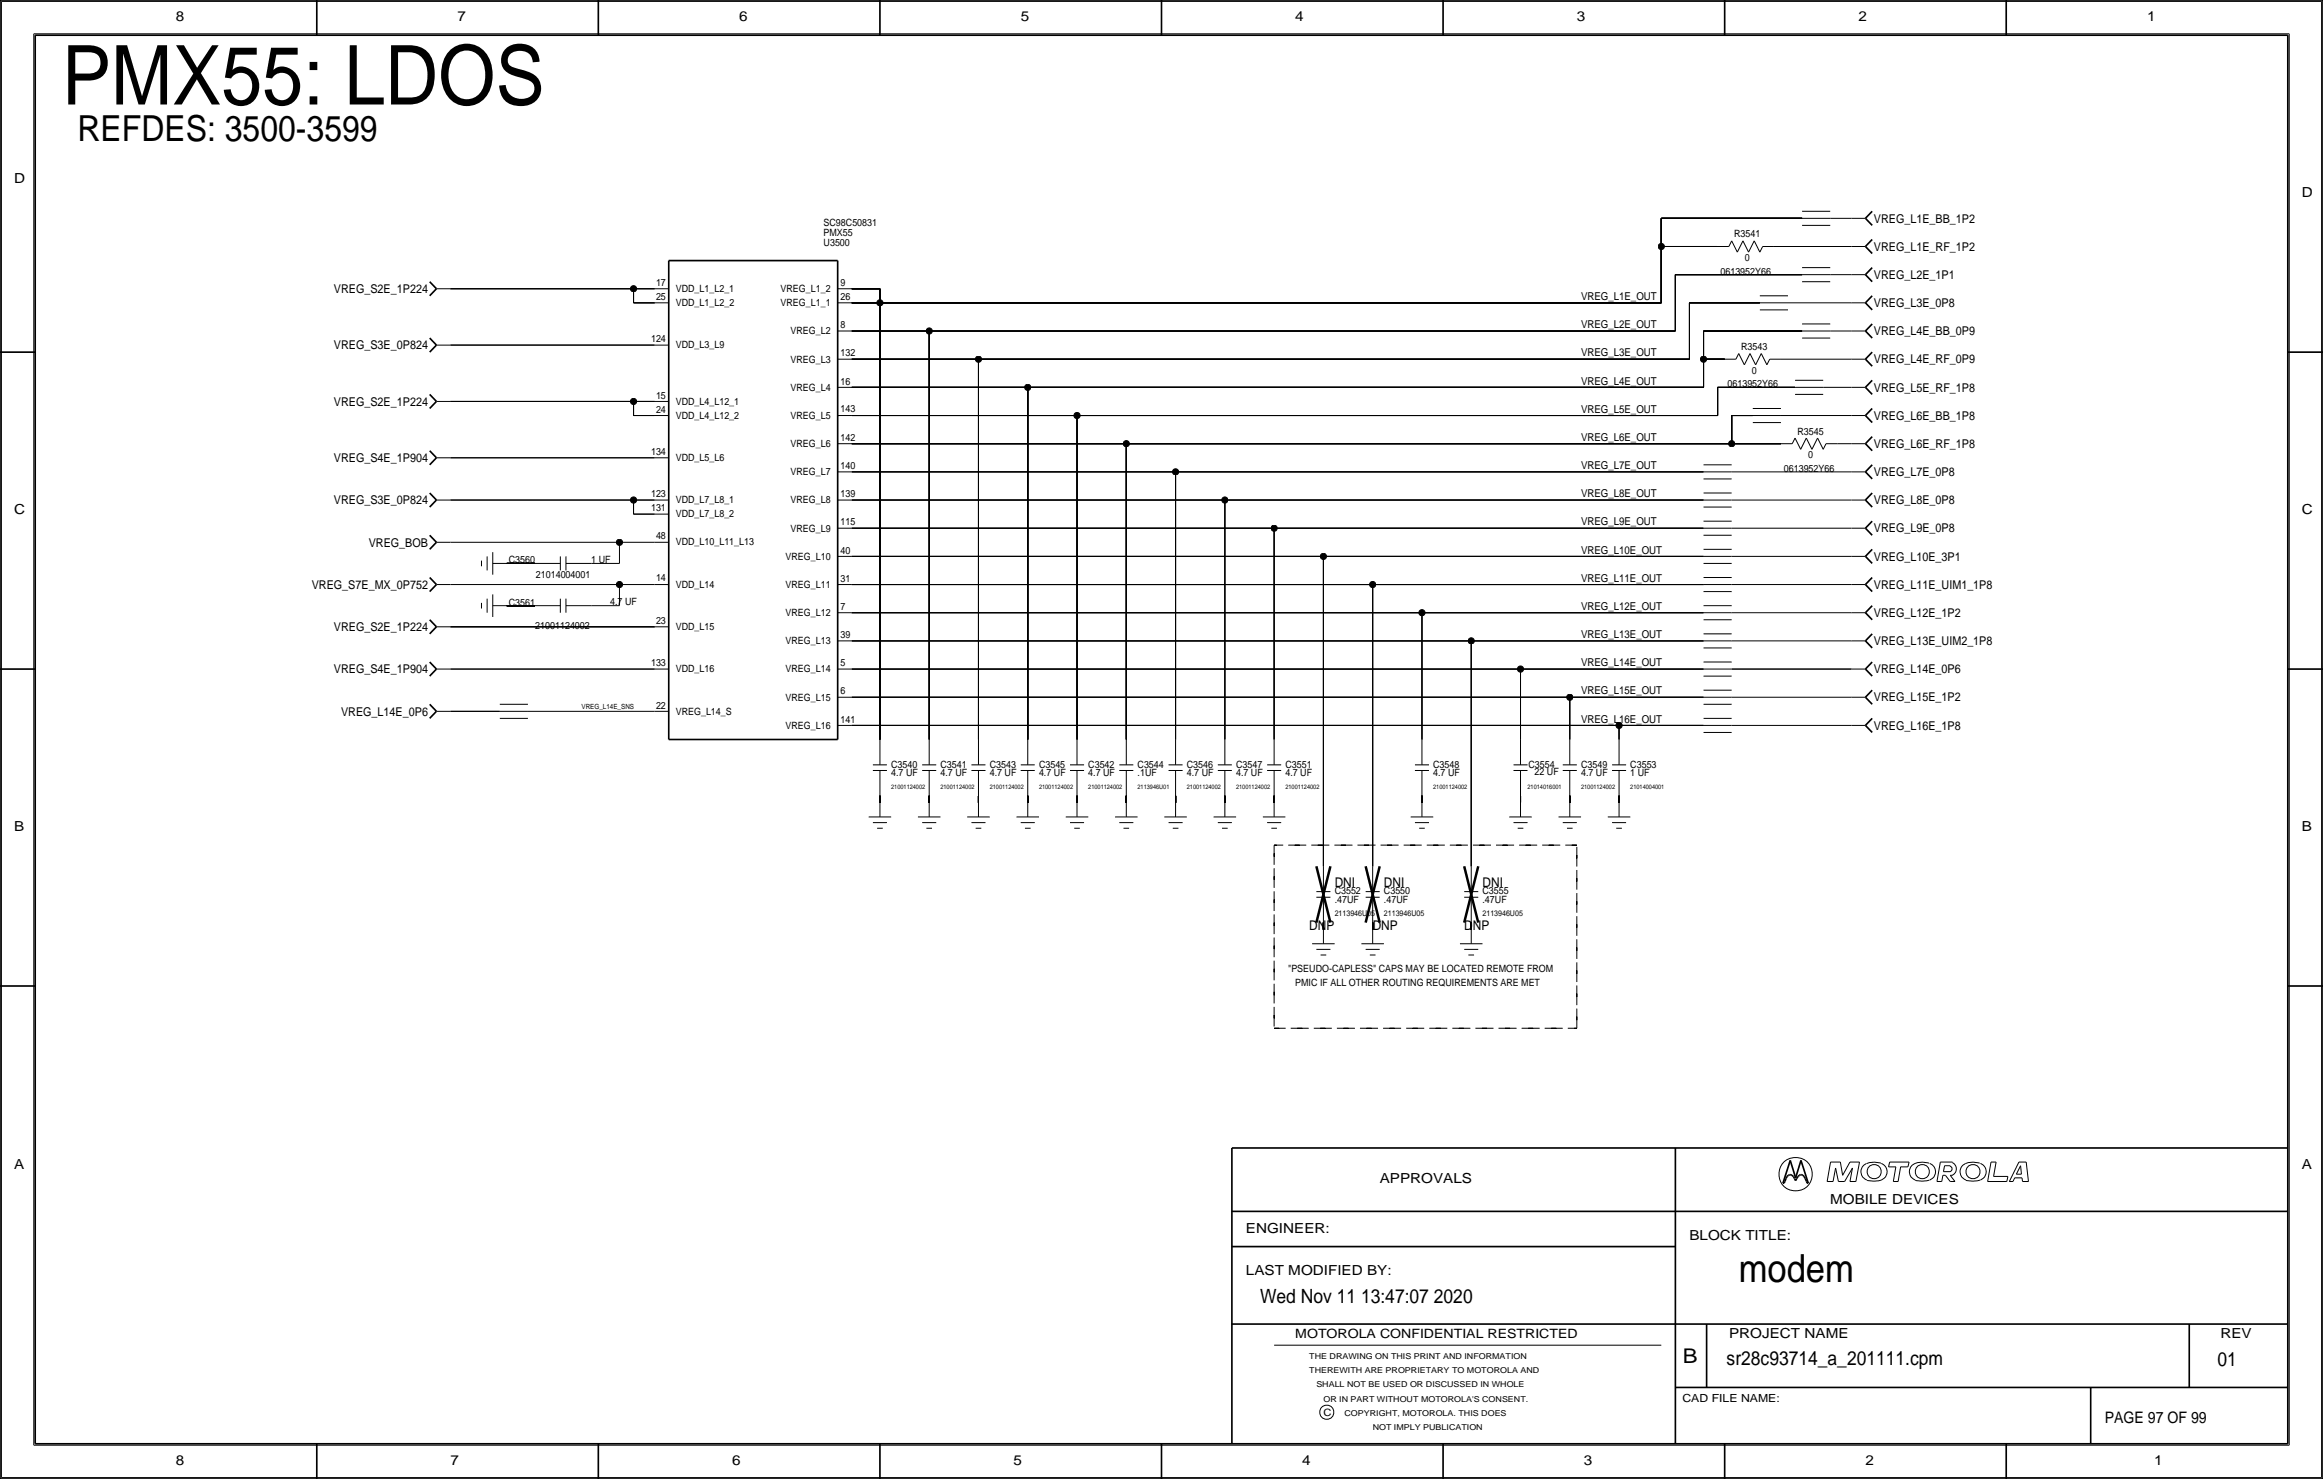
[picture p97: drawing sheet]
<svg xmlns="http://www.w3.org/2000/svg" width="419mm" height="267mm" viewBox="0 0 419 267" stroke-linecap="round" stroke-linejoin="round" font-family="sans-serif">
<defs><g id="words">
<text font-size="14.9" x="11.2" y="18.8">PMX55: LDOS</text>
<text font-size="7" x="313.7" y="231.1">modem</text>
<text font-size="6.5" x="14" y="25.4">REFDES: 3500-3599</text>
<text font-size="3.7" x="303.6" y="245.7">B</text>
<g font-size="3.5">
<text x="227.3" y="234.9">Wed Nov 11 13:47:07 2020</text>
<text x="311.5" y="246.2">sr28c93714_a_201111.cpm</text>
<text x="400.1" y="246.4">01</text>
</g>
<text font-size="2.9" x="379.7" y="256.5">PAGE 97 OF 99</text>
<g font-size="2.5">
<text x="31.7" y="3.8">8</text>
<text x="82.6" y="3.8">7</text>
<text x="133.3" y="3.8">6</text>
<text x="184.1" y="3.8">5</text>
<text x="233.7" y="3.8">4</text>
<text x="284.5" y="3.8">3</text>
<text x="335.3" y="3.8">2</text>
<text x="387.3" y="3.8">1</text>
<text x="2.5" y="33">D</text>
<text x="415.3" y="35.6">D</text>
<text x="2.5" y="92.7">C</text>
<text x="415.3" y="92.7">C</text>
<text x="2.5" y="149.9">B</text>
<text x="415.3" y="149.9">B</text>
<text x="2.5" y="210.8">A</text>
<text x="248.9" y="213.4">APPROVALS</text>
<text x="415.3" y="210.8">A</text>
<text x="330.2" y="217.2">MOBILE DEVICES</text>
<text x="224.8" y="222.2">ENGINEER:</text>
<text x="304.8" y="223.5">BLOCK TITLE:</text>
<text x="224.8" y="229.9">LAST MODIFIED BY:</text>
<text x="312" y="241.2">PROJECT NAME</text>
<text x="400.6" y="241.3">REV</text>
<text x="31.7" y="264.2">8</text>
<text x="81.3" y="264.2">7</text>
<text x="132.1" y="264.2">6</text>
<text x="182.9" y="264.2">5</text>
<text x="234.9" y="264.2">4</text>
<text x="285.8" y="264.2">3</text>
<text x="336.5" y="264.2">2</text>
<text x="388.6" y="264.2">1</text>
</g>
<g font-size="2.4">
<text x="240.8" y="160">DNI</text>
<text x="249.7" y="160">DNI</text>
<text x="267.5" y="160">DNI</text>
<text x="236.2" y="167.6">DNP</text>
<text x="247.6" y="167.6">DNP</text>
<text x="264.2" y="167.6">DNP</text>
</g>
<text font-size="2.3" x="233.7" y="241.3">MOTOROLA CONFIDENTIAL RESTRICTED</text>
<g font-size="2.2">
<text x="338.1" y="40.1">VREG_L1E_BB_1P2</text>
<text x="338.1" y="45.2">VREG_L1E_RF_1P2</text>
<text x="60.2" y="52.8">VREG_S2E_1P224</text>
<text x="338.1" y="50.3">VREG_L2E_1P1</text>
<text x="338.1" y="55.4">VREG_L3E_0P8</text>
<text x="60.2" y="63">VREG_S3E_0P824</text>
<text x="338.1" y="60.5">VREG_L4E_BB_0P9</text>
<text x="338.1" y="65.5">VREG_L4E_RF_0P9</text>
<text x="338.1" y="70.6">VREG_L5E_RF_1P8</text>
<text x="60.2" y="73.2">VREG_S2E_1P224</text>
<text x="338.1" y="75.7">VREG_L6E_BB_1P8</text>
<text x="60.2" y="83.3">VREG_S4E_1P904</text>
<text x="338.1" y="80.8">VREG_L6E_RF_1P8</text>
<text x="338.1" y="85.9">VREG_L7E_0P8</text>
<text x="60.2" y="90.9">VREG_S3E_0P824</text>
<text x="338.1" y="90.9">VREG_L8E_0P8</text>
<text x="66.5" y="98.6">VREG_BOB</text>
<text x="338.1" y="96">VREG_L9E_0P8</text>
<text x="338.1" y="101.1">VREG_L10E_3P1</text>
<text x="56.2" y="106.2">VREG_S7E_MX_0P752</text>
<text x="338.1" y="106.2">VREG_L11E_UIM1_1P8</text>
<text x="60.2" y="113.8">VREG_S2E_1P224</text>
<text x="338.1" y="111.3">VREG_L12E_1P2</text>
<text x="338.1" y="116.3">VREG_L13E_UIM2_1P8</text>
<text x="60.2" y="121.4">VREG_S4E_1P904</text>
<text x="338.1" y="121.4">VREG_L14E_0P6</text>
<text x="61.5" y="129">VREG_L14E_0P6</text>
<text x="338.1" y="126.5">VREG_L15E_1P2</text>
<text x="338.1" y="131.6">VREG_L16E_1P8</text>
</g>
<g font-size="2">
<text x="285.2" y="59.2">VREG_L2E_OUT</text>
<text x="285.2" y="54.1">VREG_L1E_OUT</text>
<text x="285.2" y="64.3">VREG_L3E_OUT</text>
<text x="285.2" y="69.3">VREG_L4E_OUT</text>
<text x="285.2" y="74.4">VREG_L5E_OUT</text>
<text x="285.2" y="79.5">VREG_L6E_OUT</text>
<text x="285.2" y="89.7">VREG_L8E_OUT</text>
<text x="285.2" y="84.6">VREG_L7E_OUT</text>
<text x="285.2" y="94.7">VREG_L9E_OUT</text>
<text x="285.2" y="99.8">VREG_L10E_OUT</text>
<text x="285.2" y="104.9">VREG_L11E_OUT</text>
<text x="285.2" y="110">VREG_L12E_OUT</text>
<text x="285.2" y="115.1">VREG_L13E_OUT</text>
<text x="285.2" y="125.2">VREG_L15E_OUT</text>
<text x="285.2" y="120.1">VREG_L14E_OUT</text>
<text x="285.2" y="130.3">VREG_L16E_OUT</text>
<text x="303.5" y="252.7">CAD FILE NAME:</text>
</g>
<g font-size="1.8">
<text x="148.6" y="40.8">SC98C50831</text>
<text x="148.6" y="44.4">U3500</text>
<text x="148.6" y="42.6">PMX55</text>
<text x="312.8" y="42.8">R3541</text>
<text x="314.8" y="47.1">0</text>
<text x="118.4" y="51.6">17</text>
<text x="121.9" y="52.7">VDD_L1_L2_1</text>
<text x="140.8" y="52.7">VREG_L1_2</text>
<text x="151.6" y="51.6">9</text>
<text x="310.4" y="49.5">0613952Y66</text>
<text x="118.4" y="54.1">25</text>
<text x="121.9" y="55.2">VDD_L1_L2_2</text>
<text x="140.8" y="55.2">VREG_L1_1</text>
<text x="151.6" y="54.1">26</text>
<text x="151.6" y="59.2">8</text>
<text x="117.5" y="61.7">124</text>
<text x="121.9" y="62.8">VDD_L3_L9</text>
<text x="142.6" y="65.4">VREG_L3</text>
<text x="142.6" y="60.3">VREG_L2</text>
<text x="151.6" y="64.3">132</text>
<text x="314.1" y="63.1">R3543</text>
<text x="118.4" y="71.9">15</text>
<text x="142.6" y="70.5">VREG_L4</text>
<text x="151.6" y="69.3">16</text>
<text x="311.7" y="69.8">0613952Y66</text>
<text x="316" y="67.4">0</text>
<text x="118.4" y="74.4">24</text>
<text x="121.9" y="73">VDD_L4_L12_1</text>
<text x="121.9" y="75.5">VDD_L4_L12_2</text>
<text x="142.6" y="75.5">VREG_L5</text>
<text x="151.6" y="74.4">143</text>
<text x="117.5" y="82">134</text>
<text x="121.9" y="83.1">VDD_L5_L6</text>
<text x="142.6" y="80.6">VREG_L6</text>
<text x="151.6" y="79.5">142</text>
<text x="324.3" y="78.4">R3545</text>
<text x="326.2" y="82.7">0</text>
<text x="117.5" y="89.6">123</text>
<text x="142.6" y="85.6">VREG_L7</text>
<text x="151.6" y="89.6">139</text>
<text x="151.6" y="84.5">140</text>
<text x="321.8" y="85.1">0613952Y66</text>
<text x="117.5" y="92.1">131</text>
<text x="121.9" y="90.7">VDD_L7_L8_1</text>
<text x="121.9" y="93.2">VDD_L7_L8_2</text>
<text x="142.6" y="95.9">VREG_L9</text>
<text x="142.6" y="90.8">VREG_L8</text>
<text x="151.6" y="94.7">115</text>
<text x="91.8" y="101.6">C3560</text>
<text x="106.7" y="101.6">1 UF</text>
<text x="118.4" y="97.2">48</text>
<text x="121.9" y="98.3">VDD_L10_L11_L13</text>
<text x="141.7" y="100.9">VREG_L10</text>
<text x="151.6" y="99.8">40</text>
<text x="96.7" y="104.1">21014004001</text>
<text x="118.4" y="104.8">14</text>
<text x="121.9" y="106">VDD_L14</text>
<text x="141.7" y="106">VREG_L11</text>
<text x="151.6" y="104.9">31</text>
<text x="91.8" y="109.2">C3561</text>
<text x="96.6" y="113.5">21001124002</text>
<text x="110.1" y="109.1">4.7 UF</text>
<text x="118.4" y="112.5">23</text>
<text x="121.9" y="113.6">VDD_L15</text>
<text x="141.7" y="111.1">VREG_L12</text>
<text x="151.6" y="110">7</text>
<text x="141.7" y="116.2">VREG_L13</text>
<text x="151.6" y="115.1">39</text>
<text x="117.5" y="120.2">133</text>
<text x="121.9" y="121.3">VDD_L16</text>
<text x="141.7" y="121.3">VREG_L14</text>
<text x="151.6" y="125.2">6</text>
<text x="151.6" y="120.1">5</text>
<text x="118.4" y="127.8">22</text>
<text x="121.9" y="128.9">VREG_L14_S</text>
<text x="141.7" y="131.4">VREG_L16</text>
<text x="141.7" y="126.3">VREG_L15</text>
<text x="151.6" y="130.3">141</text>
<text x="160.8" y="138.4">C3540</text>
<text x="160.8" y="140">4.7 UF</text>
<text x="169.7" y="138.4">C3541</text>
<text x="169.7" y="140">4.7 UF</text>
<text x="178.6" y="138.4">C3543</text>
<text x="178.6" y="140">4.7 UF</text>
<text x="187.5" y="138.4">C3545</text>
<text x="187.5" y="140">4.7 UF</text>
<text x="196.3" y="138.4">C3542</text>
<text x="196.3" y="140">4.7 UF</text>
<text x="205.2" y="138.4">C3544</text>
<text x="205.2" y="140">.1UF</text>
<text x="214.1" y="138.4">C3546</text>
<text x="214.1" y="140">4.7 UF</text>
<text x="223" y="138.4">C3547</text>
<text x="223" y="140">4.7 UF</text>
<text x="231.9" y="138.4">C3551</text>
<text x="231.9" y="140">4.7 UF</text>
<text x="258.6" y="138.4">C3548</text>
<text x="258.6" y="140">4.7 UF</text>
<text x="275.8" y="138.4">C3554</text>
<text x="276.9" y="139.7">22 UF</text>
<text x="285.2" y="138.4">C3549</text>
<text x="285.2" y="140">4.7 UF</text>
<text x="294.1" y="138.4">C3553</text>
<text x="294.1" y="140">1 UF</text>
<text x="240.8" y="161.3">C3552</text>
<text x="249.7" y="161.3">C3550</text>
<text x="267.5" y="161.3">C3555</text>
<text x="240.8" y="162.8">.47UF</text>
<text x="249.7" y="162.8">.47UF</text>
<text x="267.5" y="162.8">.47UF</text>
<text x="232.4" y="175.3">&quot;PSEUDO-CAPLESS&quot; CAPS MAY BE LOCATED REMOTE FROM</text>
<text x="233.7" y="177.8">PMIC IF ALL OTHER ROUTING REQUIREMENTS ARE MET</text>
<text x="238.8" y="255.3">C</text>
</g>
<g font-size="1.5">
<text x="236.2" y="245.1">THE DRAWING ON THIS PRINT AND INFORMATION</text>
<text x="236.2" y="247.6">THEREWITH ARE PROPRIETARY TO MOTOROLA AND</text>
<text x="237.5" y="250.2">SHALL NOT BE USED OR DISCUSSED IN WHOLE</text>
<text x="238.8" y="252.7">OR IN PART WITHOUT MOTOROLA'S CONSENT.</text>
<text x="242.6" y="255.3">COPYRIGHT, MOTOROLA. THIS DOES</text>
<text x="247.6" y="257.8">NOT IMPLY PUBLICATION</text>
</g>
<g font-size="1.4">
<text x="240.8" y="165.1">2113946U05</text>
<text x="249.7" y="165.1">2113946U05</text>
<text x="267.5" y="165.1">2113946U05</text>
</g>
<text font-size="1.3" x="104.9" y="127.8">VREG_L14E_SNS</text>
<g font-size="1.1">
<text x="160.8" y="142.2">21001124002</text>
<text x="169.7" y="142.2">21001124002</text>
<text x="178.6" y="142.2">21001124002</text>
<text x="187.5" y="142.2">21001124002</text>
<text x="196.3" y="142.2">21001124002</text>
<text x="205.2" y="142.2">2113946U01</text>
<text x="214.1" y="142.2">21001124002</text>
<text x="223" y="142.2">21001124002</text>
<text x="231.9" y="142.2">21001124002</text>
<text x="258.6" y="142.2">21001124002</text>
<text x="275.6" y="142.2">21014016001</text>
<text x="285.2" y="142.2">21001124002</text>
<text x="294.1" y="142.2">21014004001</text>
</g>
</g></defs>
<!-- layer: Nets -->
<g fill="none" stroke="#000" stroke-width=".18">
<path d="M299.7 39.4v5.1zM299.7 39.4h25.4zM330.2 39.4h3.8zM81.3 52.1h33zM114.3 52.1h3.8zM114.3 52.1v2.5zM114.3 54.6h3.8zM153.7 59.7h13.9zM153.7 52.1h5zM153.7 54.6h5zM158.7 54.6v78.7zM158.7 52.1v2.5z"/>
<path d="M158.8 54.6h140.9zM167.6 59.7v73.6zM167.6 59.7h134.7zM299.7 44.5v10.1zM299.7 44.5h10.2zM302.3 49.5v10.2zM302.3 49.5h22.8zM304.8 54.6v10.2zM304.8 54.6h12.7zM307.3 59.7v5.1zM307.3 59.7h17.8zM320 44.5h14z"/>
<path d="M322.6 54.6h11.4zM330.2 59.7h3.8zM330.2 49.5h3.8zM81.3 62.2h36.8zM81.3 72.4h33zM114.3 72.4v2.5zM114.3 72.4h3.8zM114.3 74.9h3.8zM153.7 74.9h40.6zM153.7 69.8h31.7zM153.7 64.8h22.8zM176.5 64.8v68.5z"/>
<path d="M176.5 64.8h128.3zM185.4 69.8v63.5zM185.4 69.8h121.9zM194.3 74.9v58.4zM194.3 74.9h115.6zM307.3 64.8v5zM307.3 64.8h3.8zM309.9 69.9v5zM309.9 69.8h13.9zM312.4 74.9h3.8zM312.4 74.9v5.1zM321.3 74.9h12.7z"/>
<path d="M321.3 64.8h12.7zM328.9 69.8h5.1zM81.3 90.2h33zM81.3 82.6h36.8zM81.3 97.8h30.5zM111.8 97.8v3.8zM111.8 97.8h6.3zM114.3 90.2h3.8zM114.3 90.2v2.5zM114.3 92.7h3.8zM153.7 95.2h76.2zM153.7 80h49.5z"/>
<path d="M153.7 85.1h58.4zM153.7 90.2h67.3zM203.2 80v53.3zM203.2 80h109.2zM212.1 85.1v48.2zM212.1 85.1h95.2zM221 90.2v43.1zM221 90.2h86.3zM229.9 95.2v38.1zM229.9 95.2h77.4zM312.4 85.1h21.6zM312.4 95.2h21.6z"/>
<path d="M312.4 90.2h21.6zM312.4 80h8.9zM331.5 80h2.5zM81.3 113h36.8zM81.3 105.4h30.5zM91.4 101.6h5.1zM91.4 109.2h5.1zM106.7 101.6h5.1zM106.7 109.2h5.1zM111.8 105.4v3.8zM111.8 105.4h6.3zM153.7 110.5h102.8z"/>
<path d="M153.7 105.4h93.9zM153.7 100.3h85.1zM153.7 115.6h111.7zM238.8 100.3v55.9zM238.8 100.3h68.5zM247.6 105.4v50.8zM247.6 105.4h59.7zM256.5 110.5v22.8zM256.5 110.5h50.8zM265.4 115.6v40.6zM265.4 115.6h41.9zM312.4 115.6h21.6z"/>
<path d="M312.4 110.5h21.6zM312.4 105.4h21.6zM312.4 100.3h21.6zM81.3 128.3h8.9zM81.3 120.7h36.8zM95.2 128.3h22.9zM153.7 120.7h120.6zM153.7 125.7h129.5zM153.7 130.8h138.4zM274.3 120.6v12.7zM274.3 120.7h33zM283.2 125.7v7.6z"/>
<path d="M283.2 125.7h24.1zM292.1 130.8v2.5zM292.1 130.8h15.2zM312.4 130.8h21.6zM312.4 120.7h21.6zM312.4 125.7h21.6zM158.7 143.5v1.3zM167.6 143.5v1.3zM176.5 143.5v1.3zM185.4 143.5v1.3zM194.3 143.5v1.3zM203.2 143.5v1.3z"/>
<path d="M212.1 143.5v1.3zM221 143.5v1.3zM229.9 143.5v1.3zM256.5 143.5v1.3zM274.3 143.5v1.3zM283.2 143.5v1.3zM292.1 143.5v1.3zM238.8 166.4v1.2zM247.6 166.4v1.2zM265.4 166.4v1.2z"/>
</g>
<path d="M229.9 152.4v33zM229.9 152.4h54.6zM284.5 152.4v33zM229.9 185.4h54.6z" fill="none" stroke="#000" stroke-width=".18" stroke-dasharray="2.1" stroke-linecap="butt"/>
<g fill="#000" stroke="#000" stroke-width=".18">
<circle cx="114.3" cy="52.1" r=".56"/>
<circle cx="158.7" cy="54.6" r=".56"/>
<circle cx="167.6" cy="59.7" r=".56"/>
<circle cx="299.7" cy="44.4" r=".56"/>
<circle cx="114.3" cy="72.4" r=".56"/>
<circle cx="176.5" cy="64.8" r=".56"/>
<circle cx="185.4" cy="69.8" r=".56"/>
<circle cx="194.3" cy="74.9" r=".56"/>
<circle cx="307.3" cy="64.8" r=".56"/>
<circle cx="111.8" cy="97.8" r=".56"/>
<circle cx="114.3" cy="90.2" r=".56"/>
<circle cx="203.2" cy="80" r=".56"/>
<circle cx="212.1" cy="85.1" r=".56"/>
<circle cx="221" cy="90.2" r=".56"/>
<circle cx="229.9" cy="95.2" r=".56"/>
<circle cx="312.4" cy="80" r=".56"/>
<circle cx="111.8" cy="105.4" r=".56"/>
<circle cx="238.8" cy="100.3" r=".56"/>
<circle cx="247.7" cy="105.4" r=".56"/>
<circle cx="256.5" cy="110.5" r=".56"/>
<circle cx="265.4" cy="115.6" r=".56"/>
<circle cx="274.3" cy="120.6" r=".56"/>
<circle cx="283.2" cy="125.7" r=".56"/>
<circle cx="292.1" cy="130.8" r=".56"/>
</g>
<!-- layer: Components -->
<g fill="none" stroke="#000" stroke-width=".18">
<path d="M325.1 39.4h5.1zM325.1 38.1h5.1zM334 39.4h2.5zM78.7 52.1h2.6zM118.1 54.6h2.5zM118.1 52.1h2.5zM151.1 59.7h2.6zM151.1 54.6h2.6zM151.1 52.1h2.6zM309.9 44.5h2zM312.4 43.4l-.5 1zM312.4 43.4l1 2.1z"/>
<path d="M314.5 43.4l-1.1 2.1zM314.5 43.4l1 2.1zM316.5 43.4l-1 2.1zM316.5 43.4l1 2.1zM317.5 54.6h5.1zM317.5 53.3h5.1zM317.5 55.9h5.1zM318 44.5l-.5 1zM318 44.5h2zM325.1 49.5h5.1zM325.1 48.3h5.1zM325.1 50.8h5.1z"/>
<path d="M325.1 40.6h5.1zM325.1 59.7h5.1zM325.1 58.4h5.1zM334 49.5h2.5zM334 54.6h2.5zM334 44.5h2.5zM334 59.7h2.5zM78.7 72.4h2.6zM78.7 62.2h2.6zM118.1 74.9h2.5zM118.1 72.4h2.5zM118.1 62.2h2.5z"/>
<path d="M151.1 74.9h2.6zM151.1 69.8h2.6zM151.1 64.8h2.6zM311.2 64.8h2zM313.7 63.8l-.5 1zM313.7 63.8l1 2zM315.7 63.8l-1 2zM315.7 63.8l1 2zM316.2 74.9h5.1zM316.2 73.7h5.1zM316.2 76.2h5.1zM317.8 63.8l1 2z"/>
<path d="M317.8 63.8l-1.1 2zM319.3 64.8l-.5 1zM319.3 64.8h2zM323.8 69.8h5.1zM323.8 68.6h5.1zM323.8 71.1h5.1zM323.8 79l-.5 1zM323.9 79l1 2zM325.1 61h5.1zM325.9 79l-1 2zM325.9 79l1 2zM327.9 79l-1 2z"/>
<path d="M327.9 79l1 2zM334 64.8h2.5zM334 69.8h2.5zM334 74.9h2.5zM78.7 82.6h2.6zM78.7 97.8h2.6zM78.7 90.2h2.6zM88.9 99.6v4zM118.1 97.8h2.5zM118.1 92.7h2.5zM118.1 90.2h2.5zM118.1 82.6h2.5z"/>
<path d="M151.1 95.2h2.6zM151.1 90.2h2.6zM151.1 85.1h2.6zM151.1 80h2.6zM307.3 90.2h5.1zM307.3 88.9h5.1zM307.3 91.4h5.1zM307.3 99.1h5.1zM307.3 95.2h5.1zM307.3 94h5.1zM307.3 96.5h5.1zM307.3 85.1h5.1z"/>
<path d="M307.3 83.8h5.1zM307.3 86.4h5.1zM321.3 80h2zM329.4 80l-.5 1zM329.4 80h2.1zM334 80h2.5zM334 90.2h2.5zM334 95.2h2.5zM334 85.1h2.5zM78.7 105.4h2.6zM78.7 113h2.6zM86.9 108.7v1z"/>
<path d="M86.9 101.1v1zM87.9 108v2.5zM87.9 100.3v2.6zM88.9 109.2h2.5zM88.9 107.2v4.1zM88.9 101.6h2.5zM96.5 101.6h4.6zM96.5 109.2h4.6zM101.1 100.3v2.6zM101.1 108v2.5zM102.1 101.6h4.6zM102.1 100.3v2.6z"/>
<path d="M102.1 109.2h4.6zM102.1 108v2.5zM118.1 113h2.5zM118.1 105.4h2.5zM151.1 115.6h2.6zM151.1 110.5h2.6zM151.1 105.4h2.6zM151.1 100.3h2.6zM307.3 119.4h5.1zM307.3 100.3h5.1zM307.3 101.6h5.1zM307.3 105.4h5.1z"/>
<path d="M307.3 104.1h5.1zM307.3 106.7h5.1zM307.3 110.5h5.1zM307.3 109.2h5.1zM307.3 111.8h5.1zM307.3 115.6h5.1zM307.3 114.3h5.1zM307.3 116.8h5.1zM334 105.4h2.5zM334 100.3h2.5zM334 110.5h2.5zM334 115.6h2.5z"/>
<path d="M78.7 128.3h2.6zM78.7 120.7h2.6zM90.2 128.3h5zM90.2 127h5zM90.2 129.5h5zM118.1 128.3h2.5zM118.1 120.7h2.5zM151.1 130.8h2.6zM151.1 125.7h2.6zM151.1 120.7h2.6zM157.5 138.9h2.5zM157.5 137.9h2.5z"/>
<path d="M158.7 138.9v4.6zM158.7 133.3v4.6zM166.4 138.9h2.5zM166.4 137.9h2.5zM167.6 138.9v4.6zM167.6 133.3v4.6zM175.3 138.9h2.5zM175.3 137.9h2.5zM176.5 138.9v4.6zM176.5 133.3v4.6zM184.1 138.9h2.6zM184.2 137.9h2.5z"/>
<path d="M185.4 138.9v4.6zM185.4 133.3v4.6zM193 138.9h2.6zM193 137.9h2.6zM194.3 138.9v4.6zM194.3 133.3v4.6zM201.9 138.9h2.6zM201.9 137.9h2.6zM203.2 138.9v4.6zM203.2 133.3v4.6zM210.8 138.9h2.6zM210.8 137.9h2.6z"/>
<path d="M212.1 138.9v4.6zM212.1 133.3v4.6zM219.7 138.9h2.5zM219.7 137.9h2.5zM221 138.9v4.6zM221 133.3v4.6zM228.6 138.9h2.5zM228.6 137.9h2.5zM229.9 138.9v4.6zM229.9 133.3v4.6zM255.3 138.9h2.5zM255.3 137.9h2.5z"/>
<path d="M256.5 138.9v4.6zM256.5 133.3v4.6zM273 138.9h2.6zM273.1 137.9h2.5zM274.3 138.9v4.6zM274.3 133.3v4.6zM281.9 138.9h2.6zM281.9 137.9h2.6zM283.2 138.9v4.6zM283.2 133.3v4.6zM290.8 138.9h2.6zM290.8 137.9h2.6z"/>
<path d="M292.1 138.9v4.6zM292.1 133.3v4.6zM307.3 120.7h5.1zM307.3 121.9h5.1zM307.3 130.8h5.1zM307.3 129.5h5.1zM307.3 132.1h5.1zM307.3 125.7h5.1zM307.3 124.5h5.1zM307.3 127h5.1zM334 125.7h2.5zM334 120.7h2.5z"/>
<path d="M334 130.8h2.5zM156.7 147.3h4.1zM157.5 148.3h2.5zM158.2 149.4h1.1zM158.7 144.8v2.5zM165.6 147.3h4.1zM166.4 148.3h2.5zM167.1 149.4h1zM167.6 144.8v2.5zM174.5 147.3h4.1zM175.3 148.3h2.5zM176 149.4h1z"/>
<path d="M176.5 144.8v2.5zM183.4 147.3h4.1zM184.2 148.3h2.5zM184.9 149.4h1zM185.4 144.8v2.5zM192.3 147.3h4zM193 148.3h2.6zM193.8 149.4h1zM194.3 144.8v2.5zM201.2 147.3h4zM201.9 148.3h2.6zM202.7 149.4h1z"/>
<path d="M203.2 144.8v2.5zM210.1 147.3h4zM210.8 148.3h2.6zM211.6 149.4h1zM212.1 144.8v2.5zM218.9 147.3h4.1zM219.7 148.3h2.5zM220.5 149.4h1zM221 144.8v2.5zM227.8 147.3h4.1zM228.6 148.3h2.5zM229.4 149.4h1z"/>
<path d="M229.9 144.8v2.5zM238.8 156.2v4.6zM247.6 156.2v4.6zM254.5 147.3h4.1zM255.3 148.3h2.5zM256 149.4h1zM256.5 144.8v2.5zM265.4 156.2v4.6zM272.3 147.3h4.1zM273.1 148.3h2.5zM273.8 149.4h1zM274.3 144.8v2.5z"/>
<path d="M281.2 147.3h4zM281.9 148.3h2.6zM282.7 149.4h1zM283.2 144.8v2.5zM290.1 147.3h4zM290.8 148.3h2.6zM291.6 149.4h1zM292.1 144.8v2.5zM236.7 170.2h4.1zM237.5 161.8h2.5zM237.5 171.2h2.5zM237.5 160.8h2.5z"/>
<path d="M238.3 172.2h1zM238.8 167.6v2.6zM238.8 161.8v4.6zM245.6 170.2h4.1zM246.4 161.8h2.5zM246.4 171.2h2.5zM246.4 160.8h2.5zM247.1 172.2h1.1zM247.6 167.6v2.6zM247.6 161.8v4.6zM263.4 170.2h4.1zM264.2 161.8h2.5z"/>
<path d="M264.2 171.2h2.5zM264.2 160.8h2.5zM264.9 172.2h1zM265.4 167.6v2.6zM265.4 161.8v4.6z"/>
</g>
<g fill="none" stroke="#000" stroke-width=".3">
<path d="M336.5 39.4l1.3 1.2zM337.8 38.1l-1.3 1.3zM77.5 50.8l1.2 1.3zM78.7 52.1l-1.2 1.2zM120.6 47h30.5zM120.6 47v86.3zM151.1 47v86.3zM336.5 49.5l1.3 1.3zM336.5 54.6l1.3 1.3zM336.5 44.5l1.3 1.2zM336.5 59.7l1.3 1.3zM337.8 48.3l-1.3 1.2z"/>
<path d="M337.8 53.3l-1.3 1.3zM337.8 43.2l-1.3 1.2zM337.8 58.4l-1.3 1.3zM77.5 71.1l1.2 1.3zM77.5 61l1.2 1.2zM78.7 72.4l-1.2 1.3zM78.7 62.2l-1.2 1.3zM336.5 64.8l1.3 1.2zM336.5 69.8l1.3 1.3zM336.5 74.9l1.3 1.3zM337.8 63.5l-1.3 1.3zM337.8 78.7l-1.3 1.3z"/>
<path d="M337.8 68.6l-1.3 1.2zM337.8 73.7l-1.3 1.2zM77.5 81.3l1.2 1.2zM77.5 96.5l1.2 1.3zM77.5 88.9l1.2 1.3zM78.7 82.6l-1.2 1.2zM78.7 97.8l-1.2 1.3zM78.7 90.2l-1.2 1.2zM336.5 80l1.3 1.3zM336.5 90.2l1.3 1.2zM336.5 95.2l1.3 1.3zM336.5 85.1l1.3 1.3z"/>
<path d="M337.8 88.9l-1.3 1.3zM337.8 94l-1.3 1.2zM337.8 99.1l-1.3 1.2zM337.8 83.8l-1.3 1.3zM77.5 104.1l1.2 1.3zM77.5 111.8l1.2 1.2zM77.5 119.4l1.2 1.2zM78.7 105.4l-1.2 1.3zM78.7 113l-1.2 1.3zM336.5 105.4l1.3 1.3zM336.5 100.3l1.3 1.3zM336.5 110.5l1.3 1.3z"/>
<path d="M336.5 115.6l1.3 1.2zM337.8 104.1l-1.3 1.3zM337.8 109.2l-1.3 1.3zM337.8 114.3l-1.3 1.3zM337.8 119.4l-1.3 1.2zM77.5 127l1.2 1.3zM78.7 128.3l-1.2 1.2zM78.7 120.7l-1.2 1.2zM120.6 133.3h30.5zM336.5 125.7l1.3 1.3zM336.5 120.7l1.3 1.2zM336.5 130.8l1.3 1.3z"/>
<path d="M337.8 124.5l-1.3 1.2zM337.8 129.5l-1.3 1.3z"/>
</g>
<path d="M237.5 156.2l2.5 10.2zM240 156.2l-2.5 10.2zM246.4 156.2l2.5 10.2zM248.9 156.2l-2.5 10.2zM264.2 156.2l2.5 10.2zM266.7 156.2l-2.5 10.2z" fill="none" stroke="#000" stroke-width=".45"/>
<!-- layer: Page Border and Title Block -->
<g fill="none" stroke="#000" stroke-width=".3">
<path d="M0 0h419.1zM0 0v266.7zM6.3 6.4h406.4zM6.3 6.4v254zM57.1 0v6.3zM107.9 0v6.3zM158.7 0v6.3zM209.5 0v6.4zM260.3 0v6.3zM311.1 0v6.3zM361.9 0v6.3zM412.7 6.4v254z"/>
<path d="M419.1 0v266.7zM0 63.5h6.3zM412.7 63.5h6.4zM0 120.7h6.3zM412.7 120.7h6.4zM0 177.8h6.3zM412.7 177.8h6.4zM222.2 207v53.3zM222.2 207h190.5zM222.2 218.4h190.5zM302.3 207v53.3zM321.7 213.4h.2z"/>
<path d="M322 213.1l-.1 .3zM322.2 212.5l-.2 .6zM322.4 212.1l-.2 .4zM322.6 211.9l.3-.1zM322.6 211.9l-.2 .2zM322.9 211.8h.2zM323 209.2l-1.3 4.2zM323 209.2l1 3.2zM323.1 211.8l.2 .1zM323.3 211.9l.2 .2zM323.5 212.1l.2 .4zM323.7 212.5l.3 .4z"/>
<path d="M324.2 212.5l-.2 .4zM324.4 212.1l-.2 .4zM324.6 211.9l.2-.1zM324.6 211.9l-.2 .2zM324.8 211.8h.3zM324.9 209.2l1.3 4.2zM324.9 209.2l-.9 3.2zM325.1 211.8l.2 .1zM325.3 211.9l.2 .2zM325.5 212.1l.2 .4zM325.7 212.5l.2 .6zM325.9 213.1l.1 .3z"/>
<path d="M326 213.4h.2zM222.2 238.8h190.5zM222.2 224.8h80.1zM307.9 238.8v11.4zM395 238.8v11.4zM302.3 250.2h110.4zM377.2 250.2v10.1zM0 266.7h419.1zM6.3 260.3h406.4zM57.1 260.3v6.4zM107.9 260.3v6.4zM158.7 260.3v6.4z"/>
<path d="M209.5 260.3v6.4zM260.3 260.3v6.4zM311.1 260.3v6.4zM361.9 260.3v6.4z"/>
</g>
<g fill="none" stroke="#000" stroke-width=".18">
<path d="M.3 .3h418.5zM.3 .3v266.1zM6.1 6.1v254.5zM6.1 6.1h406.9zM413 6.1v254.5zM418.8 .3v266.1zM329.6 213.1h1.1zM330.3 209.6h1.7zM330.3 209.5l-.7 3.6zM331.2 210.6l-.5 2.5zM331.2 210.6l.5 2.5zM331.7 213.1h1.1z"/>
<path d="M332 209.5l.4 2.4zM333.8 209.6l-1.4 2.3zM333.8 213.1h1zM333.8 209.6h1.7zM334.2 210.6l-.4 2.5zM334.2 210.6l-1.4 2.5zM335.5 209.6l-.7 3.5zM336.8 209.8a1.6 1.6 0 0 0-1.1 1.5 1.6 1.6 0 0 0 1.1 1.5M339.3 209.8l-.1-.1a4 4 0 0 0-2.4 .1M339.4 209.8a1.59 1.59 0 0 1 1.1 1.5 1.59 1.59 0 0 1-1.1 1.5 5.1 5.1 0 0 1-2.5 .1M340.7 210.4h1.3zM340.9 209.6h3.5z"/>
<path d="M340.9 209.5l-.2 .9zM341.6 213.1h.8zM342 210.4l-.4 2.7zM342.9 210.4l-.5 2.7zM342.9 210.4h1.3zM344.4 209.5l-.2 .9zM348 209.8a3.1 3.1 0 0 0-3.3 .6 1.62 1.62 0 0 0 .8 2.4M348.1 212.8a5.1 5.1 0 0 1-2.6 .1M348.1 209.8a1.59 1.59 0 0 1 1.1 1.5 1.59 1.59 0 0 1-1.1 1.5M349.5 213.1h.8zM350.1 209.6h2.1zM350.1 209.5l-.6 3.6z"/>
<path d="M350.5 211.9l-.2 1.2zM350.5 211.9h.5zM350.6 211.3h1.2zM350.8 210.2l-.2 1.1zM350.8 210.2h1zM351 211.9l.8 1.2zM351.8 210.3a.5 .5 0 0 1 .4 .5 .5 .5 0 0 1-.4 .5M351.8 213.1h.9zM351.8 211.9l.9 1.2zM351.8 211.9h.4zM352.2 209.7a1.24 1.24 0 0 1 .8 1.1 1.24 1.24 0 0 1-.8 1.1M357.2 209.8a3.1 3.1 0 0 0-3.3 .6 1.62 1.62 0 0 0 .8 2.4"/>
<path d="M357.2 212.8a5.1 5.1 0 0 1-2.5 .1M357.3 209.8a1.59 1.59 0 0 1 1 1.5 1.59 1.59 0 0 1-1 1.5M358.6 213.1h3.5zM359.2 209.6l-.6 3.5zM359.2 209.6h.9zM359.7 212.1h2.6zM360.1 209.6l-.4 2.5zM362.3 212.1l-.2 1zM362.5 213.1h.7zM363.5 212.4l-.3 .7zM363.5 212.4h1.3zM363.8 211.7h.9z"/>
<path d="M364.2 209.6l-1.7 3.5zM364.2 209.6h1.4zM364.5 210.2l-.7 1.5zM364.5 210.2l.2 1.5zM364.8 212.4l.1 .7zM364.9 213.1h1.1zM365.6 209.6l.4 3.5zM229.9 242.6h69.8zM.3 266.4h418.5zM6.1 260.6h406.9z"/>
<circle cx="324" cy="211.8" r="3"/>
<circle cx="338.1" cy="211.3" r="1.28"/>
<circle cx="346.8" cy="211.3" r="1.28"/>
<circle cx="356" cy="211.3" r="1.28"/>
<circle cx="239.4" cy="254.7" r="1.28"/>
</g>
<use href="#words"/>
</svg>
